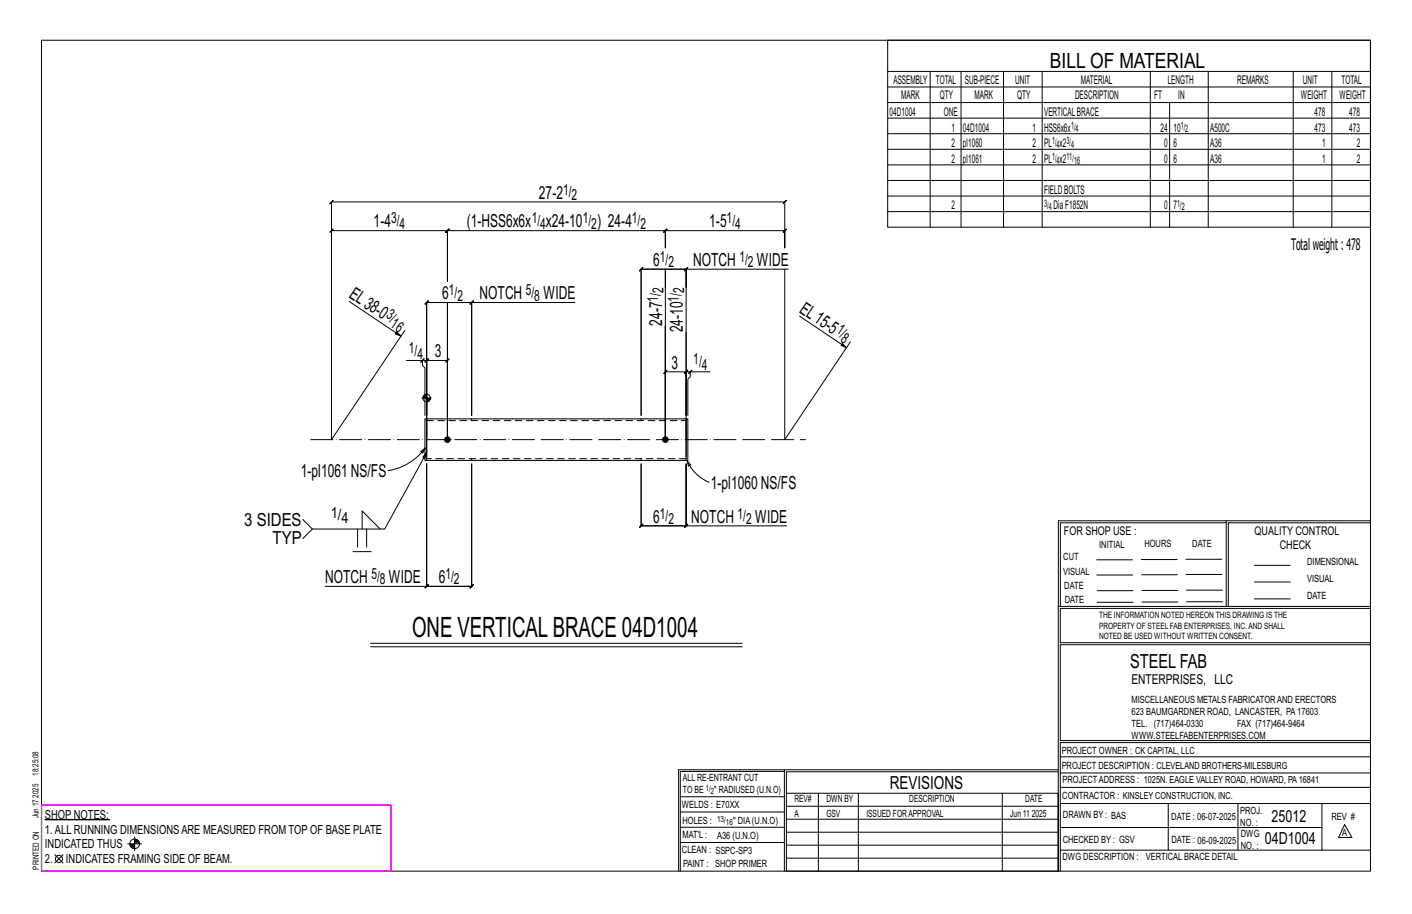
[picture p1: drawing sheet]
<svg xmlns="http://www.w3.org/2000/svg" width="432mm" height="279mm" viewBox="0 0 432 279" stroke-linecap="round" stroke-linejoin="round" font-family="sans-serif">
<defs><g id="words">
<text font-size="8.6" x="126" y="194.7">ONE VERTICALBRACE 04D1004</text>
<text font-size="6.4" x="321.1" y="20.7">BILL OF MATERIAL</text>
<text font-size="5.9" x="345.6" y="204.1">STEEL FAB</text>
<g font-size="5.5">
<text x="164.8" y="60.7">27-2</text>
<text x="114.3" y="69.5">1-4</text>
<text x="142.7" y="69.5">(1-HSS6x6x</text>
<text x="166.9" y="69.5">x24-10</text>
<text x="182.6" y="69.5">) 24-4</text>
<text x="216.9" y="69.5">1-5</text>
<text x="199.7" y="81.3">6</text>
<text x="212" y="81.3">NOTCH</text>
<text x="231.5" y="81.3">WIDE</text>
<text x="106.5" y="90.8" transform="rotate(34 106.5 90.8)">EL38-0</text>
<text x="135.2" y="91.5">6</text>
<text x="146.7" y="91.5">NOTCH</text>
<text x="166.2" y="91.5">WIDE</text>
<text x="244.2" y="95.2" transform="rotate(34 244.2 95.2)">EL15-5</text>
<text x="202.5" y="99.6" transform="rotate(-90 202.5 99.6)">24-7</text>
<text x="208.8" y="101.6" transform="rotate(-90 208.8 101.6)">24-10</text>
<text x="133" y="109.2">3</text>
<text x="205.4" y="112.7">3</text>
<text x="92" y="145.8">1-pl1061 NS/FS</text>
<text x="217.3" y="149.3">1-pl1060 NS/FS</text>
<text x="74.7" y="160.7">3 SIDES</text>
<text x="199.7" y="159.8">6</text>
<text x="211.4" y="159.8">NOTCH</text>
<text x="230.9" y="159.8">WIDE</text>
<text x="83.4" y="166.3">TYP</text>
<text x="99.4" y="178.3">NOTCH</text>
<text x="118.9" y="178.3">WIDE</text>
<text x="134.2" y="178.3">6</text>
<text x="272.2" y="241.1">REVISIONS</text>
</g>
<g font-size="5.1">
<text x="388.9" y="251.3">25012</text>
<text x="386.8" y="258.1">04D1004</text>
</g>
<text font-size="4.9" x="394.8" y="76.4">Totalweight : 478</text>
<g font-size="4.7">
<text x="172.2" y="59.5">1/</text>
<text x="174.8" y="61.2">2</text>
<text x="119.6" y="68.3">3/</text>
<text x="122.2" y="69.9">4</text>
<text x="162.6" y="68.3">1/</text>
<text x="165.2" y="69.9">4</text>
<text x="178.2" y="68.3">1/</text>
<text x="180.8" y="69.9">2</text>
<text x="193.2" y="68.3">1/</text>
<text x="195.8" y="69.9">2</text>
<text x="222.2" y="68.3">1/</text>
<text x="224.8" y="69.9">4</text>
<text x="201.8" y="80.1">1/</text>
<text x="204.4" y="81.7">2</text>
<text x="226.1" y="80.1">1/</text>
<text x="228.7" y="81.7">2</text>
<text x="202.9" y="89.6" transform="rotate(-90 202.9 89.6)">2</text>
<text x="209.2" y="89.6" transform="rotate(-90 209.2 89.6)">2</text>
<text x="137.3" y="90.2">1/</text>
<text x="139.9" y="91.9">2</text>
<text x="160.8" y="90.2">5/</text>
<text x="163.4" y="91.9">8</text>
<text x="201.2" y="92.2" transform="rotate(-90 201.2 92.2)">1/</text>
<text x="207.6" y="92.2" transform="rotate(-90 207.6 92.2)">1/</text>
<text x="117.9" y="96.9" transform="rotate(34 117.9 96.9)">3/</text>
<text x="119.2" y="99.8" transform="rotate(34 119.2 99.8)">16</text>
<text x="255.6" y="101.4" transform="rotate(34 255.6 101.4)">1/</text>
<text x="125.1" y="108">1/</text>
<text x="256.9" y="104.2" transform="rotate(34 256.9 104.2)">8</text>
<text x="127.7" y="109.6">4</text>
<text x="212" y="111.4">1/</text>
<text x="214.6" y="113.1">4</text>
<text x="101.1" y="158.2">1/</text>
<text x="104.4" y="159.9">4</text>
<text x="201.8" y="158.5">1/</text>
<text x="204.4" y="160.2">2</text>
<text x="225.5" y="158.5">1/</text>
<text x="228.2" y="160.2">2</text>
<text x="113.6" y="177">5/</text>
<text x="116.2" y="178.7">8</text>
<text x="136.2" y="177">1/</text>
<text x="138.8" y="178.7">2</text>
</g>
<text font-size="4.2" x="346" y="209.1">ENTERPRISES, LLC</text>
<g font-size="3.8">
<text x="13.8" y="250.3">SHOP NOTES:</text>
<text x="13.8" y="254.8">1.ALL RUNNING DIMENSIONSARE MEASURED FROM TOP OF BASE PLATE</text>
<text x="13.8" y="263.9">2.</text>
<text x="13.8" y="259.3">INDICATED THUS</text>
<text x="20.2" y="263.9">INDICATES FRAMING SIDE OF BEAM.</text>
</g>
<g font-size="3.7">
<text x="273.2" y="25.6">ASSEMBLY</text>
<text x="286.2" y="25.6">TOTAL</text>
<text x="295.1" y="25.6">SUB-PIECE</text>
<text x="310.4" y="25.6">UNIT</text>
<text x="330.5" y="25.6">MATERIAL</text>
<text x="357.1" y="25.6">LENGTH</text>
<text x="378.3" y="25.6">REMARKS</text>
<text x="398.4" y="25.6">UNIT</text>
<text x="410.2" y="25.6">TOTAL</text>
<text x="272.1" y="35.5">04D1004</text>
<text x="275.6" y="30.4">MARK</text>
<text x="287.4" y="30.4">QTY</text>
<text x="288.6" y="35.5">ONE</text>
<text x="298" y="30.4">MARK</text>
<text x="311" y="30.4">QTY</text>
<text x="319.3" y="35.5">VERTICALBRACE</text>
<text x="328.7" y="30.4">DESCRIPTION</text>
<text x="353" y="30.4">FT</text>
<text x="360.3" y="30.4">IN</text>
<text x="397.8" y="30.4">WEIGHT</text>
<text x="402" y="35.5">478</text>
<text x="409.6" y="30.4">WEIGHT</text>
<text x="412.6" y="35.5">478</text>
<text x="290.9" y="40.2">1</text>
<text x="294.5" y="40.2">04D1004</text>
<text x="315.8" y="40.2">1</text>
<text x="319.3" y="40.2">HSS6x6x</text>
<text x="354.9" y="40.2">24</text>
<text x="358.9" y="40.2">10</text>
<text x="370.1" y="40.2">A500C</text>
<text x="402" y="40.2">473</text>
<text x="412.6" y="40.2">473</text>
<text x="290.9" y="45">2</text>
<text x="294.5" y="45">pl1060</text>
<text x="315.8" y="45">2</text>
<text x="319.3" y="45">PL x2</text>
<text x="356" y="45">0</text>
<text x="358.9" y="45">6</text>
<text x="370.1" y="45">A36</text>
<text x="404.3" y="45">1</text>
<text x="415" y="45">2</text>
<text x="290.9" y="49.7">2</text>
<text x="294.5" y="49.7">pl1061</text>
<text x="315.8" y="49.7">2</text>
<text x="319.3" y="49.7">PL x2</text>
<text x="356" y="49.7">0</text>
<text x="358.9" y="49.7">6</text>
<text x="370.1" y="49.7">A36</text>
<text x="404.3" y="49.7">1</text>
<text x="415" y="49.7">2</text>
<text x="319.3" y="59.3">FIELDBOLTS</text>
<text x="290.9" y="64">2</text>
<text x="322.2" y="64">DiaF1852N</text>
<text x="356" y="64">0</text>
<text x="358.9" y="64">7</text>
<text x="325.3" y="163.4">FOR SHOP USE :</text>
<text x="383.7" y="163.4">QUALITY CONTROL</text>
<text x="391.4" y="167.8">CHECK</text>
</g>
<g font-size="3.1">
<text x="327.5" y="39.4">1/</text>
<text x="328.9" y="40.5">4</text>
<text x="361.1" y="39.4">1/</text>
<text x="362.5" y="40.5">2</text>
<text x="321.7" y="44.1">1/</text>
<text x="323.1" y="45.3">4</text>
<text x="326.1" y="44.1">3/</text>
<text x="327.5" y="45.3">4</text>
<text x="321.7" y="48.9">1/</text>
<text x="323.1" y="50">4</text>
<text x="326.1" y="48.9">11/</text>
<text x="328.5" y="50">16</text>
<text x="319.3" y="63.2">3/</text>
<text x="320.7" y="64.3">4</text>
<text x="360" y="63.2">1/</text>
<text x="361.4" y="64.3">2</text>
<text x="336.2" y="167.4">INITIAL</text>
<text x="350" y="167.1">HOURS</text>
<text x="364.6" y="167.2">DATE</text>
<text x="325.2" y="171.3">CUT</text>
<text x="399.8" y="172.8">DIMENSIONAL</text>
<text x="325.1" y="175.8">VISUAL</text>
<text x="399.8" y="177.9">VISUAL</text>
<text x="325.5" y="180">DATE</text>
<text x="325.7" y="184.4">DATE</text>
<text x="399.8" y="183.1">DATE</text>
<text x="346" y="215">MISCELLANEOUS METALS FABRICATORAND ERECTORS</text>
<text x="346" y="218.6">623 BAUMGARDNER ROAD, LANCASTER, PA17603</text>
<text x="346" y="225.8">WWW.STEELFABENTERPRISES.COM</text>
<text x="346" y="222.2">TEL. (717)464-0330</text>
<text x="378.3" y="222.2">FAX (717)464-9464</text>
<text x="324.7" y="230.5">PROJECT OWNER : CK CAPITAL, LLC</text>
<text x="208.8" y="238.8">ALL RE-ENTRANT CUT</text>
<text x="324.7" y="235.1">PROJECT DESCRIPTION : CLEVELAND BROTHERS-MILESBURG</text>
<text x="324.9" y="239.5">PROJECTADDRESS : 1025N. EAGLE VALLEY ROAD, HOWARD, PA16841</text>
<text x="208.8" y="242.5">TO BE</text>
<text x="218.4" y="242.5">&quot; RADIUSED (U.N.O)</text>
<text x="242.9" y="245.3">REV#</text>
<text x="252.7" y="245.3">DWN BY</text>
<text x="278.1" y="245.3">DESCRIPTION</text>
<text x="313.5" y="245.3">DATE</text>
<text x="324.9" y="244.2">CONTRACTOR : KINSLEY CONSTRUCTION, INC.</text>
<text x="208.5" y="247">WELDS : E70XX</text>
<text x="208.7" y="251.7">HOLES :</text>
<text x="224.2" y="251.8">&quot; DIA(U.N.O)</text>
<text x="242.9" y="249.9">A</text>
<text x="252.7" y="249.9">GSV</text>
<text x="264.9" y="249.9">ISSUED FORAPPROVAL</text>
<text x="309" y="249.9">Jun 11</text>
<text x="315.5" y="249.9">2025</text>
<text x="325.1" y="250">DRAWN BY : BAS</text>
<text x="358.2" y="250.5">DATE : 06-07-2025</text>
<text x="379.3" y="248.9">PROJ.</text>
<text x="407.2" y="250.5">REV #</text>
<text x="208.7" y="256.3">MAT'L :</text>
<text x="219.3" y="256.4">A36 (U.N.O)</text>
<text x="325" y="257.6">CHECKED BY : GSV</text>
<text x="358.3" y="257.7">DATE : 06-09-2025</text>
<text x="379.3" y="252.5">NO. :</text>
<text x="379.5" y="255.9">DWG</text>
<text x="410.5" y="255.5">A</text>
<text x="208.6" y="260.7">CLEAN : SSPC-SP3</text>
<text x="324.9" y="262.9">DWG DESCRIPTION :</text>
<text x="350.4" y="263">VERTICAL BRACE DETAIL</text>
<text x="379.5" y="259.5">NO. :</text>
<text x="208.9" y="265">PAINT : SHOP PRIMER</text>
</g>
<g font-size="2.7">
<text x="336.1" y="189">THE INFORMATION NOTED HEREON THIS DRAWING IS THE</text>
<text x="336.1" y="195.4">NOTED BE USED WITHOUT WRITTEN CONSENT.</text>
<text x="336.1" y="192.2">PROPERTY OF STEEL FAB ENTERPRISES, INC.AND SHALL</text>
</g>
<g font-size="2.6">
<text x="215.9" y="241.8">1/</text>
<text x="217.4" y="242.7">2</text>
<text x="219.3" y="251.1">13/</text>
<text x="222" y="252.1">16</text>
</g>
<g font-size="2.5">
<text x="11.7" y="237.1" transform="rotate(-90 11.7 237.1)">18:25:08</text>
<text x="11.8" y="243.8" transform="rotate(-90 11.8 243.8)">2025</text>
<text x="11.8" y="250.1" transform="rotate(-90 11.8 250.1)">Jun 17</text>
<text x="11.9" y="265.8" transform="rotate(-90 11.9 265.8)">PRINTED ON</text>
</g>
</g></defs>
<g fill="#000" stroke="#000" stroke-width=".31">
<path d="M13.8 250.5l19.6 .1z"/>
<circle cx="136.8" cy="134.4" r=".86"/>
<circle cx="203.5" cy="134.4" r=".86"/>
</g>
<g fill="none" stroke="#000" stroke-width=".31">
<path d="M12.7 12.3h406.4v254h-406.4zM271.5 12.3h147.6v57.2h-147.6zM271.5 21.8h147.6M271.5 26.6h147.6M271.5 31.4h147.6M271.5 36.1h147.6M284.5 21.8v47.7M293.9 21.8v47.7M306.9 21.8v47.7M318.7 21.8v47.7M351.8 21.8v47.7M357.7 31.4v38.1"/>
<path d="M369.5 21.8v47.7M395.5 21.8v47.7M407.3 21.8v47.7M271.5 40.9h147.6M271.5 45.6h147.6M271.5 50.4h147.6M271.5 55.2h147.6M271.5 59.9h147.6M101.4 61.7l-.5 .5 1-1-.5 .5h138.6l-.5 .5 1-1-.5 .5v14.1v-5.3l.5-.5-1 1 .5-.5h-36.5l.5-.5-1 1 .5-.5v5.3v-5.3l.5-.5-1 1 .5-.5h-66.7l.5-.5-1 1 .5-.5v15.5v-15.5l.5-.5-1 1 .5-.5h-35.4l.5-.5-1 1 .5-.5v63.9zM271.5 64.7h147.6M106.8 92.2l15.8 10.6-1.6-.7 .4-.6 1.2 1.3M144.2 92.5h-13.7l.5-.5-1 1 .5-.5v34.5"/>
<path d="M144.7 92l-1 1zM175.8 92.5h-31.6v34.5v-34.5l.5-.5-1 1 .5-.5h-13.7l.5-.5-1 1 .5-.5v34.5M203.5 87.8v-5.5v52.1v-34.8v34.8v-20.7l-.5 .5 1-1-.5 .5h6.3l-.5 .5 1-1-.5 .5v20.7M209.8 82.3l.5-.5-1 1zM209.8 82.3h-13.7l.5-.5-1 1 .5-.5v44.7v-44.7l-.5 .5 1-1-.5 .5h13.7l-.5 .5 1-1-.5 .5v5.5v-5.5h31.3M209.8 87.8v39.2v-13.3l-.5 .5 1-1-.5 .5h1.3M240 82.3v52.1zM244.5 96.7l14.4 9.6-1.7-.7 .4-.6 1.3 1.3M123.8 101l-22.4 33.4M124.3 110.2h4.9v1.5l.7 .7v14.6M129.2 110.2l.5-.5-1 1zM129.2 110.2h1.3l-.5 .5 1-1-.5 .5v16.8"/>
<path d="M209.8 101.6v25.4zM211.6 113.2l-1 1zM217.1 113.7h-6v1.5l-.8 .7v11.1M260 104.5l-20 29.9M128.7 138l1.4-1.1-.8 1.6zM129.1 121.7h2.8M129.4 121.2v.5M129.6 120.9v.8M129.8 120.7v1M130.1 120.6v1.1M130.1 136.9a17.4 17.4 0 0 1-11.4 7M130.3 120.5v1.2"/>
<path d="M130.5 134.4v-24.2l-.5 .5 1-1-.5 .5h6.3l-.5 .5 1-1-.5 .5v24.2v-41.9v41.9M130.5 138.4l-1.2 1.3 .7 .4 .5-1.7-12.8 23.3h-22.2l-2.9-2.9M130.5 120.3v13M130.7 121.7v1.1M130.9 121.7v1.1M131.1 121.7v1M131.3 121.7v.8M131.5 121.7v.5M210.1 140.7l1.1 1.4-.7 .4zM210.1 140.7a12.4 12.4 0 0 0 6.7 6.7M375 159.8h-50.7v25.6M375 159.2h-51.3l-.1 107.1"/>
<path d="M419.1 159.2h-44.1v26.2M419.1 159.8h-43.5v25.6M95.5 161.7l-2.9 3M99.4 179.2h31.1v-37.4v37.4l-.5 .5 1-1-.5 .5h13.7l-.5 .5 1-1-.5 .5v-37.4v37.4l.5-.5-1 1 .5-.5h-13.7M108 168.6h5.5M109.4 161.7v5.5M110.7 161.7v-5.5l5.6 5.5M112.1 161.7v5.5M130.5 179.2l-.5 .5 1-1zM209.3 161.2l1-1zM209.8 160.7h-13.7l.5-.5-1 1 .5-.5v-18.9v18.9l-.5 .5 1-1-.5 .5h13.7l-.5 .5 1-1-.5 .5v-18.9v18.9h30.7M335.4 171.1h10.9"/>
<path d="M335.4 175.8h11M349 171h11M349.1 175.7h11M362.7 171h10.9M362.7 175.6h11M383.6 172.8h11M383.6 177.9h11M113.3 196.7h113.7M113.3 197.7h113.7M323.7 185.4h95.4M335.5 184.1h11M335.5 180.6h11"/>
<path d="M349.2 184h11M349.2 180.5h11M362.9 180.4h10.9M362.9 184h10.9M383.6 183.1h11M419.1 186h-94.9v10.5h94.9M419.1 197.1h-94.9v29.3h94.9v.6h-94.9v39.3M239.9 235.8h-31.9v30.5M239.9 235.3h-32.4v31M323.6 235.3h-83.7v31M323.6 235.9h-83.1v6.6M324.2 236.3h94.9"/>
<path d="M324.2 231.4h94.9M39.1 258h4.2M39.7 258.2h1.5M39.8 258.4h1.4M39.9 258.7h1.3M40.1 258.9h1.1M40.4 259.2h.8M41.2 255.8v4.3M41.2 257.7h1.4M41.2 257.2h1.3M41.2 257.5h1.4M41.2 256.7h.8"/>
<path d="M41.2 257h1.1M208 252.9h31.9M208 257.5h31.9M208 243.6h31.9M208 248.2h31.9M240.5 242.5h83.1v23.8h-83.1zM240.5 258.4h83.1M240.5 254.4h83.1M240.5 250.4h83.1M240.5 246.5h83.1M250.3 242.5v23.8M262.5 242.5v23.8"/>
<path d="M306.5 242.5v23.8M324.2 253h80.1M324.2 245.6h94.9M324.2 259.9h94.9M324.2 240.7h94.9M357.3 245.6v14.3M378.6 245.6v14.3M404.3 245.6v14.3M411.2 252.1l2.2 3.9h-4zM16.8 261.3l2.5 2.5M19.3 261.3l-2.5 2.5M240.5 262.3h83.1"/>
<circle cx="130.5" cy="121.7" r="1.16"/>
<circle cx="41.2" cy="258" r="1.47"/>
<circle cx="18" cy="262.5" r="1.1"/>
</g>
<path d="M12.7 246.1h106.8v20.2h-106.8z" fill="none" stroke="#f0f" stroke-width=".5"/>
<path d="M129.9 128h.6v12.7h-.6zM130.5 129.1v10.6M130.5 128h79.3M209.8 128h.5v12.7h-.5zM209.8 129.1v10.6M130.5 140.7h79.3" fill="none" stroke="#000" stroke-width=".32"/>
<path d="M130.5 128.6h79.3M144.2 128v.6M196.1 128.6v-.6M144.2 140.2v.5M196.1 140.7v-.5M209.8 140.2h-79.3" fill="none" stroke="#000" stroke-width=".31" stroke-dasharray="2 1.4"/>
<path d="M95 134.4h151.3" fill="none" stroke="#000" stroke-width=".31" stroke-dasharray="6.8 1 0 1"/>
<use href="#words"/>
</svg>
